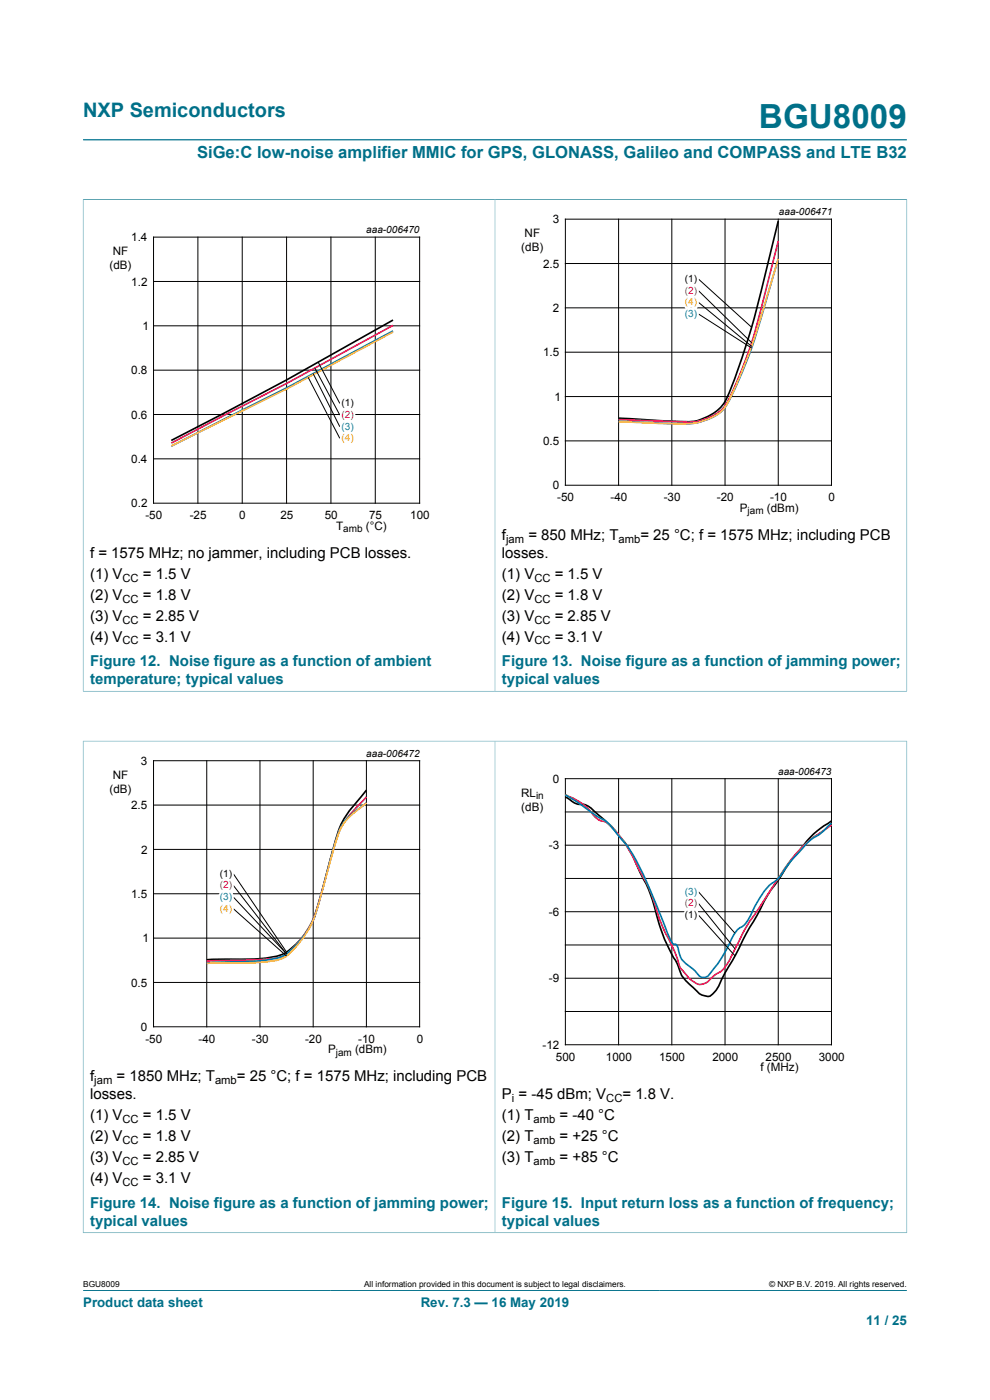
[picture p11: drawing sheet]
<svg xmlns="http://www.w3.org/2000/svg" width="210mm" height="297mm" viewBox="0 0 210 297" stroke-linecap="round" stroke-linejoin="round" font-family="sans-serif">
<defs><g id="words">
<text font-size="7.1" fill="#007088" x="161" y="27.2">BGU8009</text>
<text font-size="4.2" fill="#007088" x="17.6" y="24.8">NXP Semiconductors</text>
<text font-size="3.5" fill="#007088" x="41.8" y="33.5">SiGe:C low-noise amplifier MMIC for GPS, GLONASS, Galileo and COMPASS and LTE B32</text>
<g font-size="3.2">
<text x="19.1" y="118.3">f = 1575 MHz; no jammer, including PCB losses.</text>
<text x="106.5" y="114.5">f</text>
<text x="106.5" y="118.3">losses.</text>
<text x="112.1" y="114.5">= 850 MHz; T</text>
<text x="135.8" y="114.5">= 25 °C; f = 1575 MHz; including PCB</text>
<text x="19.1" y="122.8">(1) V</text>
<text x="30.3" y="122.8">= 1.5 V</text>
<text x="106.5" y="122.8">(1) V</text>
<text x="117.7" y="122.8">= 1.5 V</text>
<text x="19.1" y="127.2">(2) V</text>
<text x="19.1" y="131.7">(3) V</text>
<text x="30.3" y="127.2">= 1.8 V</text>
<text x="30.3" y="131.7">= 2.85 V</text>
<text x="106.5" y="127.2">(2) V</text>
<text x="106.5" y="131.7">(3) V</text>
<text x="117.7" y="127.2">= 1.8 V</text>
<text x="117.7" y="131.7">= 2.85 V</text>
<text x="19.1" y="136.1">(4) V</text>
<text x="30.3" y="136.1">= 3.1 V</text>
<text x="106.5" y="136.1">(4) V</text>
<text x="117.7" y="136.1">= 3.1 V</text>
<text x="19.1" y="229.4">f</text>
<text x="19.1" y="233.2">losses.</text>
<text x="24.7" y="229.4">= 1850 MHz; T</text>
<text x="50.2" y="229.4">= 25 °C; f = 1575 MHz; including PCB</text>
<text x="106.5" y="233.2">P = -45 dBm; V</text>
<text x="132" y="233.2">= 1.8 V.</text>
<text x="19.1" y="237.7">(1) V</text>
<text x="30.3" y="237.7">= 1.5 V</text>
<text x="106.5" y="237.7">(1) T</text>
<text x="118.7" y="237.7">= -40 °C</text>
<text x="19.1" y="242.1">(2) V</text>
<text x="30.3" y="242.1">= 1.8 V</text>
<text x="106.5" y="242.1">(2) T</text>
<text x="118.7" y="242.1">= +25 °C</text>
<text x="19.1" y="246.5">(3) V</text>
<text x="19.1" y="251">(4) V</text>
<text x="30.3" y="246.5">= 2.85 V</text>
<text x="30.3" y="251">= 3.1 V</text>
<text x="106.5" y="246.5">(3) T</text>
<text x="118.7" y="246.5">= +85 °C</text>
</g>
<g font-size="3.2" fill="#007088">
<text x="19.1" y="141.3">Figure 12. Noise figure as a function of ambient</text>
<text x="106.5" y="141.3">Figure 13. Noise figure as a function of jamming power;</text>
<text x="19.1" y="145.1">temperature; typical values</text>
<text x="106.5" y="145.1">typical values</text>
<text x="19.1" y="256.2">Figure 14. Noise figure as a function of jamming power;</text>
<text x="106.5" y="256.2">Figure 15. Input return loss as a function of frequency;</text>
<text x="19.1" y="260">typical values</text>
<text x="106.5" y="260">typical values</text>
</g>
<g font-size="2.8" fill="#007088">
<text x="17.6" y="277.3">Product data sheet</text>
<text x="89.2" y="277.3">Rev. 7.3 — 16 May 2019</text>
<text x="183.7" y="281">11 / 25</text>
</g>
<g font-size="2.5">
<text x="117.3" y="47.4">3</text>
<text x="27.8" y="51.2">1.4</text>
<text x="110.6" y="53.3">(dB)</text>
<text x="111.3" y="50.4">NF</text>
<text x="23.2" y="57.1">(dB)</text>
<text x="23.9" y="54.2">NF</text>
<text x="115.2" y="56.8">2.5</text>
<text x="27.9" y="60.6">1.2</text>
<text x="30.2" y="70">1</text>
<text x="117.3" y="66.2">2</text>
<text x="115.2" y="75.6">1.5</text>
<text x="27.8" y="79.4">0.8</text>
<text x="27.8" y="88.8">0.6</text>
<text x="117.6" y="85">1</text>
<text x="115.2" y="94.4">0.5</text>
<text x="27.8" y="98.2">0.4</text>
<text x="27.9" y="107.6">0.2</text>
<text x="117.3" y="103.8">0</text>
<text x="118.2" y="106.3">-50</text>
<text x="129.5" y="106.3">-40</text>
<text x="140.8" y="106.3">-30</text>
<text x="152.1" y="106.3">-20</text>
<text x="163.4" y="106.3">-10</text>
<text x="175.7" y="106.3">0</text>
<text x="30.8" y="110.1">-50</text>
<text x="40.2" y="110.1">-25</text>
<text x="50.8" y="110.1">0</text>
<text x="59.5" y="110.1">25</text>
<text x="68.9" y="110.1">50</text>
<text x="71.3" y="112.4">T</text>
<text x="77.6" y="112.4">(°C)</text>
<text x="78.3" y="110.1">75</text>
<text x="87" y="110.1">100</text>
<text x="156.9" y="108.6">P</text>
<text x="162.7" y="108.6">(dBm)</text>
<text x="23.9" y="165.3">NF</text>
<text x="29.9" y="162.3">3</text>
<text x="117.3" y="166.1">0</text>
<text x="23.2" y="168.2">(dB)</text>
<text x="27.8" y="171.7">2.5</text>
<text x="110.5" y="169.1">RL</text>
<text x="110.6" y="172">(dB)</text>
<text x="29.9" y="181.1">2</text>
<text x="116.4" y="180.2">-3</text>
<text x="27.8" y="190.5">1.5</text>
<text x="116.4" y="194.3">-6</text>
<text x="30.2" y="199.9">1</text>
<text x="27.8" y="209.3">0.5</text>
<text x="116.4" y="208.4">-9</text>
<text x="29.9" y="218.7">0</text>
<text x="30.8" y="221.2">-50</text>
<text x="42.1" y="221.2">-40</text>
<text x="53.4" y="221.2">-30</text>
<text x="64.7" y="221.2">-20</text>
<text x="76" y="221.2">-10</text>
<text x="88.4" y="221.2">0</text>
<text x="69.6" y="223.5">P</text>
<text x="75.3" y="223.5">(dBm)</text>
<text x="115.1" y="222.5">-12</text>
<text x="117.9" y="225">500</text>
<text x="128.5" y="225">1000</text>
<text x="139.8" y="225">1500</text>
<text x="151.1" y="225">2000</text>
<text x="161.3" y="227.3">f (MHz)</text>
<text x="162.4" y="225">2500</text>
<text x="173.7" y="225">3000</text>
</g>
<g font-size="2.4">
<text x="107.4" y="115.1">jam</text>
<text x="131.2" y="115.1">amb</text>
<text x="26" y="123.4">CC</text>
<text x="113.4" y="123.4">CC</text>
<text x="26" y="127.8">CC</text>
<text x="113.4" y="127.8">CC</text>
<text x="26" y="132.3">CC</text>
<text x="26" y="136.7">CC</text>
<text x="113.4" y="132.3">CC</text>
<text x="113.4" y="136.7">CC</text>
<text x="20" y="230">jam</text>
<text x="45.6" y="230">amb</text>
<text x="108.6" y="233.8">i</text>
<text x="128.6" y="233.8">CC</text>
<text x="26" y="238.3">CC</text>
<text x="113.2" y="238.3">amb</text>
<text x="26" y="242.7">CC</text>
<text x="113.2" y="242.7">amb</text>
<text x="26" y="247.2">CC</text>
<text x="26" y="251.6">CC</text>
<text x="113.2" y="247.2">amb</text>
</g>
<g font-size="2.1">
<text x="165.2" y="45.7">aaa-006471</text>
<text x="77.7" y="49.5">aaa-006470</text>
<text x="145.3" y="59.8">(1)</text>
<text x="72.4" y="86.2">(1)</text>
<text x="72.8" y="112.9">amb</text>
<text x="158.6" y="109.1">jam</text>
<text x="77.7" y="160.6">aaa-006472</text>
<text x="165.1" y="164.4">aaa-006473</text>
<text x="113.7" y="169.6">in</text>
<text x="46.6" y="186">(1)</text>
<text x="145.3" y="194.7">(1)</text>
<text x="71.2" y="224">jam</text>
</g>
<g font-size="2.1" fill="#ed1556">
<text x="145.3" y="62.3">(2)</text>
<text x="72.4" y="88.7">(2)</text>
<text x="46.6" y="188.5">(2)</text>
<text x="145.3" y="192.3">(2)</text>
</g>
<g font-size="2.1" fill="#fcb316">
<text x="145.3" y="64.8">(4)</text>
<text x="72.4" y="93.6">(4)</text>
<text x="46.6" y="193.4">(4)</text>
</g>
<g font-size="2.1" fill="#0082c4">
<text x="145.3" y="67.2">(3)</text>
<text x="72.4" y="91.1">(3)</text>
<text x="46.6" y="190.9">(3)</text>
<text x="145.3" y="189.8">(3)</text>
</g>
<g font-size="1.8">
<text x="17.6" y="273.1">BGU8009</text>
<text x="77.2" y="273.1">All information provided in this document is subject to legal disclaimers.</text>
<text x="163.2" y="273.1">© NXP B.V. 2019. All rights reserved.</text>
</g>
</g></defs>
<path d="M17.6 29.7h174.8M17.6 42.3h174.8M17.6 42.3v104.4M105 42.3v104.3M192.4 42.3v104.4M17.6 146.6h174.8M17.6 157.2h174.8M17.6 157.2v104.4M105 157.2v104.3M192.4 157.2v104.4M17.6 261.5h174.8M17.6 273.8h174.8" fill="none" stroke="#007088" stroke-width=".21"/>
<g fill="none" stroke="#000" stroke-width=".21">
<path d="M32.6 50.3h56.4v56.4h-56.4zM32.6 59.7h56.4M42 50.3v56.4M51.4 50.3v56.4M60.8 50.3v56.4M70.2 50.3v56.4M79.6 50.3v56.4M119.9 46.5h56.5v56.4h-56.5zM119.9 55.9h56.5M131.2 46.5v56.4M142.5 46.5v56.4M148.2 59.2l11.2 10.2"/>
<path d="M153.8 46.5v56.4M165.1 46.5v56.4M32.6 78.5h56.4M32.6 69.1h56.4M66.4 79.3l5.7 11.2M66.8 78.1l5.3 10M67.5 76.8l4.6 8.8M119.9 74.7h56.5M119.9 65.3h56.5M148.2 61.7l11.2 11M148.2 64.1l11.2 9.4M148.2 66.6l11.2 7.2"/>
<path d="M32.6 97.3h56.4M32.6 87.9h56.4M65.4 80.1l6.7 12.9M119.9 93.5h56.5M119.9 84.1h56.5M32.6 161.4h56.4v56.4h-56.4zM32.6 170.8h56.4M43.9 161.4v56.4M55.1 161.4v56.4M66.4 161.4v56.4M77.7 161.4v56.4M119.9 165.2h56.5v56.4h-56.5z"/>
<path d="M119.9 179.3h56.5M119.9 172.2h56.5M131.2 165.2v56.4M142.5 165.2v56.4M153.8 165.2v56.4M165.1 165.2v56.4M32.6 199h56.4M32.6 189.6h56.4M32.6 180.2h56.4M49.5 185.4l11.3 16.6M49.5 187.8l11.3 14.6M49.5 190.3l11.3 12.1"/>
<path d="M49.5 192.8l11.3 10M119.9 193.4h56.5M119.9 186.4h56.5M148.2 189.2l7.7 8.8M148.2 191.7l7.7 9.6M148.2 194.1l7.7 8.7M32.6 208.4h56.4M119.9 214.6h56.5M119.9 207.5h56.5M119.9 200.5h56.5"/>
</g>
<path d="M165.1 46.9l-.6 2.6a281.9 281.9 0 0 1-7.6 28 39.4 39.4 0 0 1-3.6 8.4 11 11 0 0 1-10.2 3.5l-11.9-.7M83.4 67.9a925.4 925.4 0 0 1-47.1 25.5M77.7 167.6l-.4 .6a25.4 25.4 0 0 0-5.5 8.2l-2.5 9a65 65 0 0 1-3.3 10.8 17.2 17.2 0 0 1-5.8 6.1 27.3 27.3 0 0 1-10.1 1.2l-6.2 .1M119.9 169.1l.5 .2a4.2 4.2 0 0 0 3.6 1.4 9.8 9.8 0 0 1 3.2 2.4 31 31 0 0 1 6.7 7.9l2.2 4.8a32.9 32.9 0 0 1 3.5 9.6 42.1 42.1 0 0 0 4.2 9.4 7.2 7.2 0 0 0 3.2 4.7l.5 .4a3.1 3.1 0 0 0 3.2 1.4 8.5 8.5 0 0 0 2.7-4.1l2.2-3.9a95.8 95.8 0 0 1 5.4-9.9l1.8-3.5 1.5-2.1a61 61 0 0 1 8.7-11.2l3.4-2.4" fill="none" stroke="#000" stroke-width=".35"/>
<path d="M165.1 51.2l-.3 1.1a325.2 325.2 0 0 1-6.2 22.8l-.4 1.2a66 66 0 0 1-4.4 9.8 10.5 10.5 0 0 1-7.7 3.5l-14.9-.6M83.4 69l-22.6 12.3-24.5 12.7M77.7 169l-.4 .6a21.3 21.3 0 0 0-5.5 7.4l-2.5 8.5a66.7 66.7 0 0 1-3.3 10.4 19.3 19.3 0 0 1-5.8 6.9 22.2 22.2 0 0 1-6.8 .9l-9.5 .2M119.9 168.6a13.4 13.4 0 0 1 6.3 4.7 3.8 3.8 0 0 0 2.3 1.1 17.1 17.1 0 0 1 4.6 5.3l1.1 2a62.9 62.9 0 0 1 4.9 10.8 64.6 64.6 0 0 0 4.1 9.7l.6 1.5a4.9 4.9 0 0 0 1.8 3.1l1.4 1.4a2.41 2.41 0 0 0 3.7-.5l.8-.8a7.1 7.1 0 0 0 3.8-4.4 52.3 52.3 0 0 1 6.3-10.7l2.2-3.5a44.1 44.1 0 0 1 7.2-9.4l1.7-1.4 3.7-2.5" fill="none" stroke="#ed1556" stroke-width=".35"/>
<path d="M165.1 54.9a338.7 338.7 0 0 1-6.5 21.1l-.9 2.4a53.4 53.4 0 0 1-3.9 8 10.8 10.8 0 0 1-6.2 3.4 169 169 0 0 1-16.4-.4M83.4 70.2l-22.6 12.1-24.5 12.4M77.7 170.3a22.9 22.9 0 0 0-5.1 4.6 53.6 53.6 0 0 0-3.3 10.5 66.6 66.6 0 0 1-3.3 10.7 18.9 18.9 0 0 1-5.8 6.6 25 25 0 0 1-9 1.3l-7.3 .3M119.9 168.6l2.8 1.7 4 2.9a9.4 9.4 0 0 1 4.5 4.1 33.3 33.3 0 0 1 6.4 10.7l3.3 8.2a13.1 13.1 0 0 0 2 4.1l.5 .1 .4 .6a5 5 0 0 0 2.7 4.2l1.4 1.3a1.57 1.57 0 0 0 1.4 .9 1.57 1.57 0 0 0 1.4-1l1.8-2.4 1.7-2.8a13 13 0 0 1 2.6-4.3 4.5 4.5 0 0 0 2.5-2.9l1.3-2.5a11.5 11.5 0 0 1 4.1-4.7l.4-.5a46.3 46.3 0 0 1 7.2-8.4 10.5 10.5 0 0 0 3.6-2.9l.5-.4" fill="none" stroke="#0082c4" stroke-width=".35"/>
<path d="M165.1 54.9a265 265 0 0 1-7.4 23.2 56 56 0 0 1-3.9 8.3 10.7 10.7 0 0 1-6.2 3.3 156 156 0 0 1-16.4-.2M83.4 70.4l-22.6 12.1-24.5 12.1M77.7 170.3a25.2 25.2 0 0 0-5.1 4.8 54.4 54.4 0 0 0-3.3 10.5 68.9 68.9 0 0 1-3.3 10.6 19.8 19.8 0 0 1-5.8 7 25.6 25.6 0 0 1-9 1.1l-7.3 .1" fill="none" stroke="#fcb316" stroke-width=".35"/>
<use href="#words"/>
</svg>
